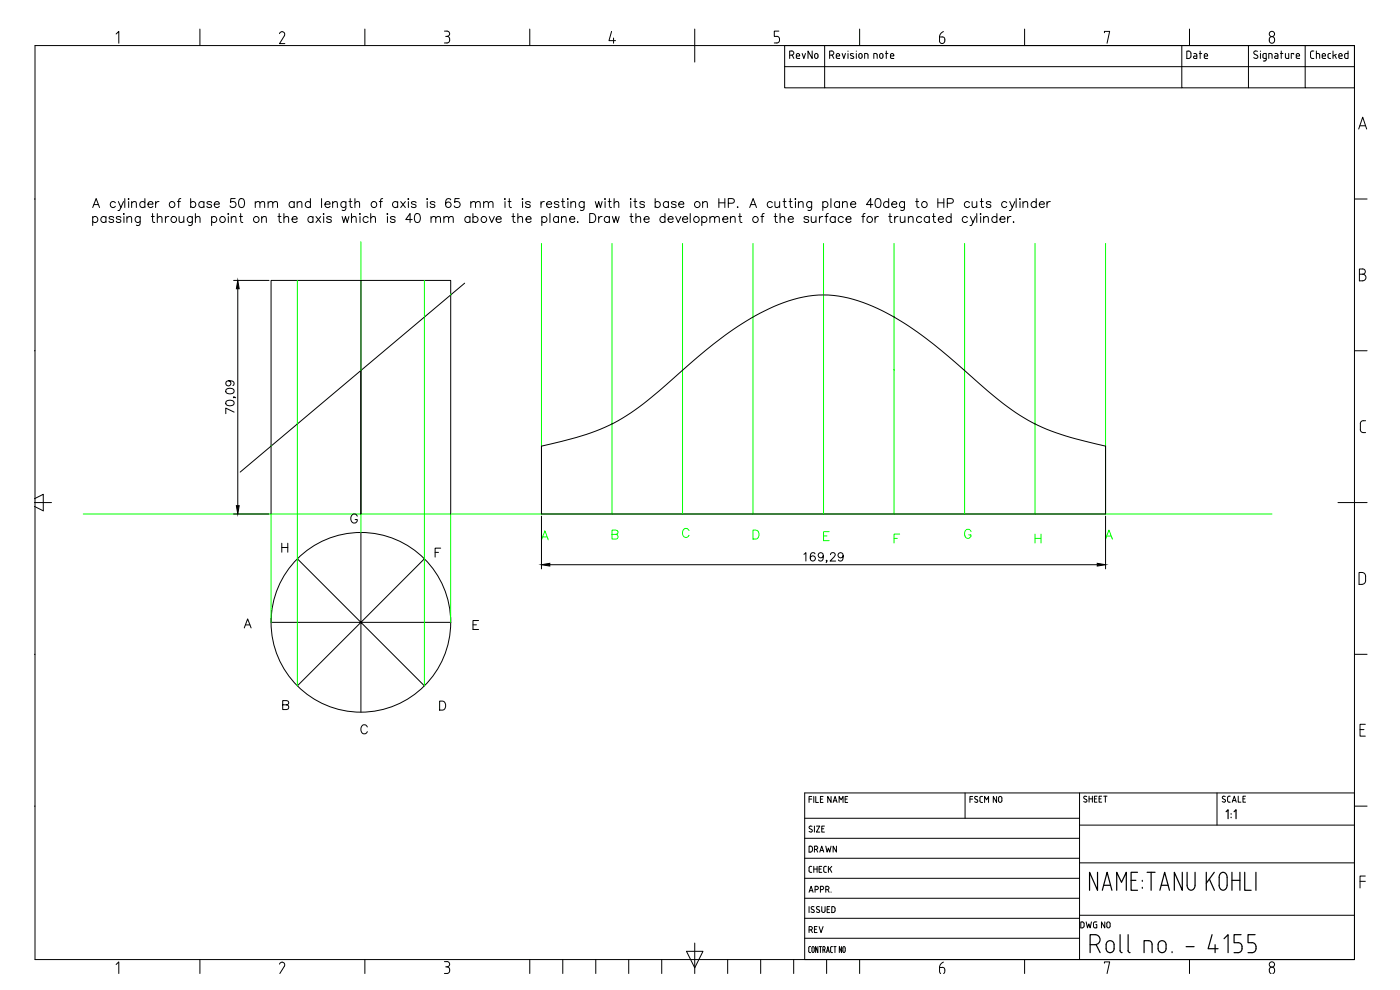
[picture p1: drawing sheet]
<svg xmlns="http://www.w3.org/2000/svg" width="420mm" height="297mm" viewBox="0 0 420 297" stroke-linecap="round" stroke-linejoin="round" font-family="sans-serif">
<defs><g id="words">
<g font-size="6.2">
<text x="72" y="125.2" transform="rotate(-90 72 125.2)">70,09</text>
<text x="240.2" y="170">169,29</text>
</g>
<g font-size="5.3">
<text x="236" y="18.7">RevNo</text>
<text x="355.2" y="18.7">Date</text>
<text x="392.3" y="18.7">Checked</text>
</g>
<g font-size="4.9">
<text x="242" y="256.8">DRAWN</text>
<text x="242" y="262.8">CHECK</text>
<text x="242" y="281.2">REV</text>
<text x="323.5" y="279.8">DWG NO</text>
</g>
</g></defs>
<!-- layer: Title Block -->
<g fill="none" stroke="#000" stroke-width=".3">
<path d="M10.5 13.7h396v274.2h-396zM34.8 10.2l.9-.8v3.6M60 8.7v5M84.7 9.5l.7 .4-.1 .8M84.7 9.5l-.5 .2-.3 .4M85.4 10.7l-1.5 2.4h1.6M109.5 8.7v5M133.4 9.3h.8a.83 .83 0 0 1 .7 1.1 .83 .83 0 0 1-1.1 .5M134.2 10.9a1.01 1.01 0 0 1 .8 1 1.01 1.01 0 0 1-.8 1h-.8M159 8.7v5M183.5 9.4l-.7 2.8h1.9M184.1 11.4v1.6"/>
<path d="M208.5 8.7v9.9M232.4 12.9h.8M233.1 10.9a1.02 1.02 0 0 1 .9 1 1.02 1.02 0 0 1-.9 1M233.8 9.3h-1.4v1.6h.8M249 16.6h.6M249.6 16.5a.61 .61 0 0 0 .6-.6 .61 .61 0 0 0-.6-.6h-.6v2.2M249.7 16.6l.5 .9M251 16.5a.5 .5 0 0 1 .5-.5 .5 .5 0 0 1 .5 .5M251 16.6l.2 .9h.8M252 16.6v.2h-1M252.7 16l.5 1.5 .5-1.5M254.5 15.3v.1"/>
<path d="M254.5 16v1.5M256.1 16.2l-.6-.2-.3 .3 .2 .3 .8 .5-.1 .4-.9-.1M257 15.3v.1M257 16v1.5M257.7 16.5a.5 .5 0 0 1 .5-.5 .5 .5 0 0 1 .5 .5M257.8 16.6l-.1 .4a.5 .5 0 0 0 .5 .5 .5 .5 0 0 0 .5-.5M258 8.7v5M258.7 16.6v.4M259.5 17.5v-1.5l.9 .3 .1 1.2M263.2 16.5l-.2-.4-.8-.1v1.5M263.3 16.5v1M264 16.5a.5 .5 0 0 1 .5-.5 .5 .5 0 0 1 .5 .5"/>
<path d="M264 16.6v.4a.5 .5 0 0 0 .5 .5 .5 .5 0 0 0 .5-.5v-.4M265.8 16h.7M266 15.3v2.2M267.2 16.6l.2 .9h.9M267.2 16.5a.5 .5 0 0 1 .5-.5 .5 .5 0 0 1 .5 .5M268.3 16.6v.2h-1.1M281.9 12.3a.79 .79 0 0 0 .8 .8 .79 .79 0 0 0 .8-.8M282 11.1l1.3 .2 .3 1M282 11.1v1.2M283.1 9.5l-.9 .8-.2 .8M307.5 8.7v5M331.5 9.8v-.4h1.5l-.8 3.6"/>
<path d="M354.7 13.7h-119.2v6.3M357 8.7v5M374.7 13.7v12.7h17M377.4 15.4a.6 .6 0 0 0-.9 0 .6 .6 0 0 0 0 .8l.7 .4a.57 .57 0 0 1 .1 .8 .57 .57 0 0 1-.8 0l-.3-.1M378.3 15.3v.1M378.3 16v1.5M379.5 16l-.5 .5 .1 .8 .4 .2M379.5 16h.5v1.9l-.2 .3-.7 .1M379.5 17.5h.5M380.8 17.5v-1.5l.9 .3 .1 1.2M381.2 11.2a.9 .9 0 0 1 1.3 .8 .9 .9 0 0 1-1.3 .7l-.3-.9zM382.6 16l.7 .1 .2 .4"/>
<path d="M383.5 16.5v1l-.9-.2 .1-.5h.8M384.3 16h.7M384.5 15.3v2.2M385.8 16v1.3l.4 .2M386.8 16v1.5h-.6M388.3 16.3v-.3h-.8v1.5M389 16.5a.5 .5 0 0 1 .5-.5 .5 .5 0 0 1 .5 .5M389 16.6l.2 .9h.8M390 16.6v.2h-1M391.7 13.7h-37v12.7h20M391.7 13.7h14.8v12.7h-14.8zM235.5 20v6.4h12"/>
<path d="M235.5 20h171M247.5 20v6.4h107.2M407.8 38.7l1.2-3.5 1.2 3.5M408.1 37.7h1.7M10.3 59.7h.2M406.5 59.7h3.8M408 82.3h1M409 80.7a.79 .79 0 0 1 .8 .8 .79 .79 0 0 1-.8 .8M409 80.7h-1v3.6l1-.1a.98 .98 0 0 0 .9-.9 .98 .98 0 0 0-.9-1M10.3 105.2h.2M406.5 105.2h3.8M408.2 128.9a.9 .9 0 0 0 .9 .9h.7"/>
<path d="M408.3 127.1v1.8M409.1 126.2a.9 .9 0 0 0-.9 .9M409.2 126.2h.6M10.3 149.6l2.7-1.3v5l-2.7-1.4M10.3 150.8h5.2M401.5 150.8h8.8M407.9 171.8a1.52 1.52 0 0 1 1.9 .7v1.7l-.2 .7a1.69 1.69 0 0 1-1.7 .4zM10.3 196.3h.2M406.5 196.3h3.8M408.2 218.9h1.1M409.8 217.3h-1.6v3.6h1.6M242.8 239.8h.8"/>
<path d="M243.6 239h-.8v1.8M244.2 239v1.8M244.8 239v1.8h.8M246.2 239.8h.6M247 239h-.8v1.8h.8M249.4 239v1.8l-1-1.8v1.8M253.6 239.8h.6M254.4 239h-.8v1.8h.8M289.6 237.9v7.6M291.1 239.8h.8M291.9 239h-.8v1.8M292.9 239l.5 .1"/>
<path d="M292.9 239l-.4 .4 .8 .6M294.9 239l-.8 .2v1.1l.2 .4 .6 .1M299.1 239v1.8l-1-1.8v1.8M299.7 239.4a.5 .5 0 0 1 .5-.4 .5 .5 0 0 1 .5 .4M299.7 239.5v.8a.5 .5 0 0 0 .5 .4 .5 .5 0 0 0 .5-.4v-.8M324 237.9v50M326.1 239a.47 .47 0 0 0-.7-.1 .47 .47 0 0 0 0 .7l.6 .3a.5 .5 0 0 1 0 .8 .5 .5 0 0 1-.8-.2M326.8 239.7h1M326.8 238.9v1.8M327.8 238.9v1.8M328.5 239.7h.5M329.2 238.9h-.7v1.8h.7"/>
<path d="M329.8 239.7h.6M330.6 238.9h-.8v1.8h.8M331.2 238.9h1M331.7 238.9v1.8M365.2 237.9v9.7M367.6 239.9a.49 .49 0 0 1 0 .8 .49 .49 0 0 1-.8-.2M367.7 239a.46 .46 0 0 0-.7-.1 .46 .46 0 0 0 0 .7l.6 .3M368.9 238.9l-.4 .2-.1 1.1 .5 .5M368.9 238.9h.3M371.6 238.9v1.8h.8M373 239.7h.6M373.8 238.9h-.8v1.8h.8"/>
<path d="M406.5 237.9h-165v50M10.3 241.9h.2M241.5 257.5h82.5M241.5 251.5h82.5M241.5 245.5h82.5M242.8 249.5l.6 .2M243 248.6l.8 .6-.4 .4M243.2 247.9l-.4 .3 .2 .4M243.2 247.8l.5 .1M244.4 247.9v1.8M245 247.9h1l-1 1.8h1M246.6 248.7h.6"/>
<path d="M247.4 247.9h-.8v1.8h.8M250 240.8l.6-1.8 .6 1.8M250.2 240.3h.8M251.8 240.8v-1.8l.6 1 .6-1v1.8M293.2 240a.48 .48 0 0 1 0 .8 .48 .48 0 0 1-.7-.3M295.5 240.8v-1.8l.6 1 .6-1v1.8M324 258.9h82.5M324 247.6h82.5M368.9 240.7h.3M369.8 240.7l.6-1.8 .6 1.8M370 240.2h.8M406.5 241.9h3.8"/>
<path d="M241.5 275.5h82.5M241.5 269.5h82.5M241.5 263.5h82.5M242.8 267.7l.6-1.8 .6 1.8M242.8 272v1.8M243 267.2h.8M243.6 272.8l.6 .3a.49 .49 0 0 1 0 .7 .49 .49 0 0 1-.8-.2M244.3 272.1a.47 .47 0 0 0-.7 0 .47 .47 0 0 0 0 .7M244.6 266.9h.5M245.1 266.9a.5 .5 0 0 0 .5-.5 .5 .5 0 0 0-.5-.5h-.5v1.8M245.2 272.8l.6 .3a.49 .49 0 0 1 0 .7 .49 .49 0 0 1-.8-.2M245.9 272.1a.48 .48 0 0 0-.7 0 .48 .48 0 0 0 0 .7"/>
<path d="M246.2 266.9h.5M246.6 272v1.3a.5 .5 0 0 0 .5 .5 .5 .5 0 0 0 .5-.5v-1.3M246.7 266.9a.5 .5 0 0 0 .5-.5 .5 .5 0 0 0-.5-.5h-.5v1.8M247.8 266.9h.5M248.2 272.8h.6M248.3 265.9a.5 .5 0 0 1 .5 .5 .5 .5 0 0 1-.5 .5M248.3 265.9h-.5v1.8M248.4 266.9l.4 .8M249 272h-.8v1.8h.8M249.4 267.6v.1M249.6 272l.7 .1a1.21 1.21 0 0 1 .2 1.4l-.9 .3zM324 274.6h82.5"/>
<path d="M408.2 264.4h1.6M409.8 262.8h-1.6v3.6M34.8 289.4l.9-.8v3.5M60 287.9v4.2M84.7 288.7l.7 .4-.1 .8M84.7 288.7l-.5 .2-.3 .4M85.4 289.9l-1.4 2.2M109.5 287.9v4.2M133.4 288.5h.8M133.8 290.1h.4M134.2 288.5a.79 .79 0 0 1 .7 .8 .79 .79 0 0 1-.7 .8M134.2 290.1a1.01 1.01 0 0 1 .8 1 1.01 1.01 0 0 1-.8 1h-.8"/>
<path d="M159 287.9v4.2M168.9 287.9v4.2M178.8 287.9v4.2M188.7 287.9v4.2M198.6 287.9v4.2M206 285.4h5l-2.5 5zM208.5 283v9.1M218.4 287.9v4.2M228.3 287.9v4.2M238.2 287.9v4.2M241.5 281.5h82.5M243.3 284l-.6 .2v1.2l.2 .4h.4"/>
<path d="M243.7 285.3l.3 .5 .4-.5M243.7 285.3v-1.1l.3-.2 .3 .2 .1 1.1M245.5 284v1.8l-.7-1.8v1.8M245.9 284h.7M246.2 284v1.8M247 285h.3M247.3 285l.3-.3v-.5l-.6-.2v1.8M247.4 285l.2 .8M248.1 285.8l.4-1.8 .4 1.8M248.1 287.9v4.2M248.2 285.3h.6M249.3 285.4l.3 .4"/>
<path d="M249.3 284.5v.9M249.6 284l-.3 .4M249.6 285.8h.2M249.6 284h.2M250.2 284h.7M250.6 284v1.8M252.6 284v1.8l-.7-1.8v1.8M252.9 284.5l.2-.4h.4l.2 1.2M252.9 285.3l.4 .5 .3-.5M253 284.5v.8M258 287.9v4.2M282 290.3v1.4l.3 .4"/>
<path d="M282 290.3h.8M282.8 290.2a1.02 1.02 0 0 1 .8 .8 1.02 1.02 0 0 1-.4 1.1M283.1 288.7l-.9 .8-.2 .8M307.5 287.9v4.2M331.5 289v-.4h1.5l-.8 3.5M357 287.9v4.2M381.5 292.1a.92 .92 0 0 1-.5-1.4 .92 .92 0 0 1 1.4 0l.1 .9-.5 .5"/>
<circle cx="381.7" cy="10.2" r=".79"/>
<circle cx="381.7" cy="289.4" r=".79"/>
</g>
<g fill="none" stroke="#000" stroke-width=".36">
<path d="M368 243.5l.6-.5v2.6M369.5 244.1v.2M369.5 245.2v.1M370.4 243.5l.6-.5v2.6M329.4 261.7v5.4l-2.4-5.4v5.4M330.8 267.1l1.5-5.4 1.4 5.4M331.2 265.6h2.1M335.1 267.1v-5.4l1.5 3 1.4-3v5.4M339.5 264.1h1.4M341.4 261.7h-1.9v5.4h1.9M342.8 264.1v.3M342.8 266.2v.3"/>
<path d="M344.3 261.7h2.4M345.5 261.7v5.4M348.1 267.1l1.4-5.4 1.5 5.4M348.5 265.6h2.1M354.8 261.7v5.4l-2.4-5.4v5.4M356.3 261.7v3.9a1.23 1.23 0 0 0 1.2 1.5 1.23 1.23 0 0 0 1.2-1.5v-3.9M362 261.7v5.4M363 263.8l1.5 3.3M364.4 261.7l-2.4 3.3M365.9 263.2a1.23 1.23 0 0 1 1.2-1.5 1.23 1.23 0 0 1 1.2 1.5M365.9 265.6a1.23 1.23 0 0 0 1.2 1.5 1.23 1.23 0 0 0 1.2-1.5M365.9 263.2v2.4"/>
<path d="M368.3 263.2v2.4M369.7 264.1h2.4M369.7 261.7v5.4M372.1 261.7v5.4M373.6 261.7v5.4h1.9M376.9 261.7v5.4M327.2 283.4h1.5M328.7 280.4a1.49 1.49 0 0 1 1.4 1.5 1.49 1.49 0 0 1-1.4 1.5M328.7 280.4h-1.5v5.4M329 283.4l1.2 2.4M332.5 282.5a1.2 1.2 0 0 1 1.2-.1 1.2 1.2 0 0 1 .7 1v1.2a1.2 1.2 0 0 1-1.2 1.2 1.2 1.2 0 0 1-1.2-1.2v-1.5zM336.2 280.4v4.8l.1 .5 .5 .1"/>
<path d="M338.5 285.2l.2 .5 .4 .1M338.6 280.4v4.8M343.4 285.8v-3.6l1.6 .1 .5 .4 .2 .6 .1 2.5M348.1 282.5a1.2 1.2 0 0 1 1.2-.1 1.2 1.2 0 0 1 .7 1v1.2a1.2 1.2 0 0 1-1.2 1.2 1.2 1.2 0 0 1-1.2-1.2v-1.5zM351.8 285.5v.3M356 284h2.4M363.8 280.4l-1.2 4.2h3M364.7 283.4v2.4M367.4 281.6l1.2-1.2v5.4M372.5 280.4h-2.1v2.5l1.2-.1a1.53 1.53 0 0 1 1.2 1.5 1.53 1.53 0 0 1-1.2 1.5h-1.2M376.7 280.4h-2.1v2.5l1.1-.1a1.53 1.53 0 0 1 1.3 1.5 1.53 1.53 0 0 1-1.3 1.5h-1.1"/>
</g>
<!-- layer: 0 -->
<g fill="none" stroke="#000" stroke-width=".3">
<path d="M37.5 59.6v2.7M38.5 59.7h.2zM43.5 59.6v2.7M54.3 59.6l-.6 .1-.1 .4v2.2M57.2 59.6v2.7M70.6 59.6h-1.3l-.1 1.1a.96 .96 0 0 1 1.4 0 .96 .96 0 0 1-.2 1.4 .96 .96 0 0 1-1.4-.3M72 59.7a.88 .88 0 0 1 1.3 .4 1.36 1.36 0 0 1-.9 2.2 1.71 1.71 0 0 1-.4-2.6zM93.2 59.6v2.7M96.5 59.6v2.7M105.1 59.6v2.2l.1 .3 .5 .2M106.5 59.6v2.7M114.9 59.6l-.6 .1-.1 .4v2.2"/>
<path d="M122.6 59.6v.2zM128.1 59.7h.2zM135.3 60a.79 .79 0 0 0-1.2-.3 1.52 1.52 0 0 0 .5 2.6 .84 .84 0 0 0 .8-.9 .84 .84 0 0 0-.8-.8 .84 .84 0 0 0-.9 .8M137.8 59.6h-1.2l-.2 1.1a.96 .96 0 0 1 1.5 0 .96 .96 0 0 1-.2 1.4 .96 .96 0 0 1-1.4-.3M151.6 59.6v.2zM152.9 59.6v2.2l.1 .3 .5 .2M156.7 59.7h.3zM168.9 59.6v2.2l.1 .3 .5 .2M170.3 59.7h.3zM181.5 59.7h.2zM182.9 59.6v2.2l.1 .3 .5 .2M184.3 59.6v2.7"/>
<path d="M189.3 59.6v.2zM190.6 59.6v2.2l.1 .3 .5 .2M196.6 59.6v2.7M215.7 59.6v2.7M217.5 59.6v2.7M235.4 59.6v2.2l.1 .3 .5 .2M237.2 59.6v2.2l.1 .3 .5 .2M238.7 59.6v.2zM249.4 59.6v2.7M263 59.7a.89 .89 0 0 1 1.3 .4 1.35 1.35 0 0 1-.9 2.2 1.73 1.73 0 0 1-.4-2.6zM266.7 59.6v2.7M275.2 59.6v2.2l.1 .3 .5 .2"/>
<path d="M281.5 59.6v2.7M283.3 59.6v2.7M294.6 59.6v2.2l.1 .3 .5 .2M305 59.6v2.7M306.1 59.6v.2zM311 59.6v2.7M27.8 62.3l1.1-2.7 1 2.7M27.8 65.4a.86 .86 0 0 1 1.3-.2 .86 .86 0 0 1 0 1.3 .86 .86 0 0 1-1.3-.1M27.8 65v2.7M28.2 61.4h1.3M31.8 65.4a.86 .86 0 0 0-1.3-.2 .86 .86 0 0 0 0 1.3 .86 .86 0 0 0 1.3-.1M31.8 65v1.8"/>
<path d="M34.1 65.4a.79 .79 0 0 0-1.4 0l.1 .2 1.2 .4 .1 .4a.81 .81 0 0 1-1.4 0M34.6 60.9a.86 .86 0 0 0-1.2-.2 .86 .86 0 0 0 0 1.3 .86 .86 0 0 0 1.2-.1M35.5 60.5l.8 1.8 .8-1.8M36.3 62.3l-.5 .9h-.4M36.3 65.4a.79 .79 0 0 0-1.4 0l.1 .2 1.2 .4 .1 .4a.81 .81 0 0 1-1.4 0M37.2 64.1v.2zM37.2 65v1.8M38.1 65.5l.6-.5 .7 .1 .1 1.7M38.1 65v1.8M38.6 60.5v1.8M39.5 61l.6-.5 .7 .1 .1 1.7M39.5 60.5v1.8"/>
<path d="M42.1 65l-.2 2.4-.3 .3-.7-.2M42.1 65.4a.85 .85 0 0 0-1.3-.2 .85 .85 0 0 0 0 1.3 .85 .85 0 0 0 1.3-.1M43.5 60.9a.86 .86 0 0 0-1.3-.2 .86 .86 0 0 0 0 1.3 .86 .86 0 0 0 1.3-.1M44.4 61.3h1.5a.79 .79 0 0 0-.9-.9 .79 .79 0 0 0-.6 1.1 .82 .82 0 0 0 .6 .8 .82 .82 0 0 0 .9-.4M45.4 65h.9M45.8 64.1v2.2l.1 .3 .5 .2M46.7 60.5v1.8M47.2 65.5l.6-.5 .7 .1 .1 1.7M47.2 64.1v2.7M47.7 60.5a.86 .86 0 0 0-1 .8M49.6 65v1.8M50.7 65a.86 .86 0 0 0-1.1 .7"/>
<path d="M53.2 60.5h.9M53.7 65l.2 1.6 .6 .2 .7-.5M55.2 65v1.8M57.2 60.9a.86 .86 0 0 1 1.3-.2 .86 .86 0 0 1 0 1.3 .86 .86 0 0 1-1.3-.1M57.7 65l-.1 2.4-.4 .3-.6-.2M57.7 65.4a.86 .86 0 0 0-1.2-.2 .86 .86 0 0 0 0 1.3 .86 .86 0 0 0 1.2-.1M58.6 65.5l.7-.5 .6 .1 .1 1.7M58.6 64.1v2.7M61.2 60.9a.86 .86 0 0 0-1.3-.2 .86 .86 0 0 0 0 1.3 .86 .86 0 0 0 1.3-.1M61.2 60.5v1.8M63.5 60.9a.82 .82 0 0 0-1.4 0l.4 .4 .9 .2 .1 .4a.82 .82 0 0 1-1.4 0M63.5 65.4a.86 .86 0 0 1 1.3-.2 .86 .86 0 0 1 0 1.3 .86 .86 0 0 1-1.3-.1"/>
<path d="M63.5 65v2.7M64.3 61.3h1.5a.79 .79 0 0 0-.9-.9 .79 .79 0 0 0-.6 1.1 .82 .82 0 0 0 .6 .8 .82 .82 0 0 0 .9-.4M68.4 64.2h.3zM68.5 65v1.8M69.4 65.5l.6-.5 .7 .1 .1 1.7M69.4 65v1.8M71.8 65h1M72.2 64.1v2.2l.2 .3 .5 .2M76.6 61l.6-.5 .7 .1 .1 1.7M76.6 60.5v1.8M78 61l.7-.5 .6 .1 .1 1.7M78.5 65.5l.7-.5 .6 .1 .1 1.7"/>
<path d="M78.5 65v1.8M80.5 61l.6-.5 .6 .1 .2 1.7M80.5 60.5v1.8M81.9 61l.6-.5 .6 .1 .2 1.7M83.4 65h.9M83.8 64.1v2.2l.1 .3 .5 .2M85.2 65.5l.6-.5 .7 .1 .1 1.7M85.2 64.1v2.7M87.6 65.7h1.6a.83 .83 0 0 0-1.2-.7 .83 .83 0 0 0-.2 1.4 .83 .83 0 0 0 1.4 0M88.3 60.9a.86 .86 0 0 0-1.3-.2 .86 .86 0 0 0 0 1.3 .86 .86 0 0 0 1.3-.1M88.3 60.5v1.8M89.2 61l.6-.5 .7 .1 .1 1.7"/>
<path d="M89.2 60.5v1.8M93.2 60.9a.86 .86 0 0 0-1.3-.2 .86 .86 0 0 0 0 1.3 .86 .86 0 0 0 1.3-.1M93.9 65.4a.85 .85 0 0 0-1.2-.2 .85 .85 0 0 0 0 1.3 .85 .85 0 0 0 1.2-.1M93.9 65v1.8M94.8 65l1.5 1.8M96.3 65l-1.5 1.8M97.1 64.1v.2zM97.1 65v1.8M97.5 61.3h1.6a.83 .83 0 0 0-1.2-.8 .83 .83 0 0 0-.3 1.4 .83 .83 0 0 0 1.5 0M99.4 65.4a.8 .8 0 0 0-1.4 0l.4 .3 .9 .3 .1 .4a.82 .82 0 0 1-1.4 0M99.8 61l.7-.5 .6 .1 .1 1.7M99.8 60.5v1.8"/>
<path d="M102.7 65l.5 1.8 .5-1.8 .5 1.8 .5-1.8M103.8 60.5v2a.7 .7 0 0 1-.4 .6 .7 .7 0 0 1-.7-.1M103.8 60.9a.85 .85 0 0 0-1.2-.2 .85 .85 0 0 0 0 1.3 .85 .85 0 0 0 1.2-.1M104.7 60.5h.9M105.5 65.5l.6-.5 .7 .1 .1 1.7M105.5 64.1v2.7M106.5 61l.7-.5 .6 .1 .1 1.7M108 64.1v.2zM108 65v1.8M110.5 65.4a.86 .86 0 0 0-1.3-.2 .86 .86 0 0 0 0 1.3 .86 .86 0 0 0 1.3-.1M111.3 65.5l.6-.5 .7 .1 .1 1.7M111.3 64.1v2.7"/>
<path d="M113.8 60.5h.9M116.3 64.1v.2zM116.3 65v1.8M118.6 65.4a.81 .81 0 0 0-1.4 0l.3 .3 1 .3 .1 .4a.83 .83 0 0 1-1.4 0M119.3 60.9a.86 .86 0 0 0-1.2-.2 .86 .86 0 0 0 0 1.3 .86 .86 0 0 0 1.2-.1M119.3 60.5v1.8M120.3 60.5l1.4 1.8M121.7 60.5l-1.4 1.8M122.6 60.5v1.8M123.7 65.9h-1.9l1.3-1.8v2.7M124.7 64.2a.87 .87 0 0 1 1.3 .4 1.36 1.36 0 0 1-.9 2.2 1.72 1.72 0 0 1-.4-2.6zM124.9 60.9a.82 .82 0 0 0-1.4 0l.3 .4 .9 .2 .2 .4a.82 .82 0 0 1-1.4 0"/>
<path d="M128.2 60.5v1.8M129.4 65.5l.6-.5 .6 .1 .2 1.7M129.4 65v1.8M130.5 60.9a.83 .83 0 0 0-1.4 0l.4 .4 .9 .2 .1 .4a.83 .83 0 0 1-1.4 0M130.8 65.5l.6-.5 .6 .1 .2 1.7M133.2 65.5l.6-.5 .7 .1 .1 1.7M133.2 65v1.8M134.6 65.5l.7-.5 .6 .1 .1 1.7M141 65.4a.86 .86 0 0 0-1.2-.2 .86 .86 0 0 0 0 1.3 .86 .86 0 0 0 1.2-.1M141 65v1.8M141.3 61l.6-.5 .7 .1 .1 1.7M141.3 60.5v1.8"/>
<path d="M141.9 65.4a.86 .86 0 0 1 1.3-.2 .86 .86 0 0 1 0 1.3 .86 .86 0 0 1-1.3-.1M141.9 64.1v2.7M142.7 61l.6-.5 .7 .1 .1 1.7M145.1 61l.7-.5 .6 .1 .2 1.7M145.1 60.5v1.8M146.6 61l.6-.5 .6 .1 .2 1.7M146.8 65l.8 1.8 .8-1.8M148.9 65.7h1.5a.83 .83 0 0 0-1.2-.7 .83 .83 0 0 0-.2 1.4 .82 .82 0 0 0 1.4 0M151.6 60.5v1.8M152.5 60.5h.9M153.6 65h.9M154 64.1v2.2l.1 .3 .6 .2"/>
<path d="M155.4 65.5l.7-.5 .6 .1 .1 1.7M155.4 64.1v2.7M156.8 60.5v1.8M157.8 65.7h1.6a.83 .83 0 0 0-1.2-.7 .83 .83 0 0 0-.2 1.4 .81 .81 0 0 0 1.4 0M159.1 60.9a.82 .82 0 0 0-1.4 0l.4 .4 .9 .2 .1 .4a.82 .82 0 0 1-1.4 0M162.4 60.5v1.8M162.6 65.4a.86 .86 0 0 1 1.3-.2 .86 .86 0 0 1 0 1.3 .86 .86 0 0 1-1.3-.1M162.6 65v2.7M163.4 60.5a.86 .86 0 0 0-1 .8M164 61.3h1.6a.79 .79 0 0 0-1-.9 .79 .79 0 0 0-.6 1.1 .82 .82 0 0 0 .6 .8 .82 .82 0 0 0 1-.4M165 64.1v2.7M167.6 65.4a.85 .85 0 0 0-1.2-.2 .85 .85 0 0 0 0 1.3 .85 .85 0 0 0 1.2-.1"/>
<path d="M167.6 65v1.8M167.7 60.9a.81 .81 0 0 0-1.4 0l.4 .4 .9 .2 .1 .4a.81 .81 0 0 1-1.4 0M168.5 65.5l.6-.5 .7 .1 .1 1.7M168.5 60.5h.9M168.5 65v1.8M170.4 60.5v1.8M170.9 65.7h1.6a.83 .83 0 0 0-1.2-.7 .83 .83 0 0 0-.2 1.4 .82 .82 0 0 0 1.4 0M171.3 61l.7-.5 .6 .1 .1 1.7M171.3 60.5v1.8M173.4 66.5l-.1 .1h.2M175.3 60.5v2a.7 .7 0 0 1-.4 .6 .7 .7 0 0 1-.7-.1M175.3 60.9a.86 .86 0 0 0-1.3-.2 .86 .86 0 0 0 0 1.3 .86 .86 0 0 0 1.3-.1"/>
<path d="M177 64.1h.9a1.43 1.43 0 0 1 .9 1.3 1.43 1.43 0 0 1-.9 1.4h-.9zM178.7 60.5l.5 1.8 .5-1.8 .5 1.8 .5-1.8M179.7 65v1.8M180.7 65a.89 .89 0 0 0-1 .7M181.6 60.5v1.8M182.5 60.5h.9M182.9 65.4a.86 .86 0 0 0-1.3-.2 .86 .86 0 0 0 0 1.3 .86 .86 0 0 0 1.3-.1M182.9 65v1.8M183.8 65l.5 1.8 .5-1.8 .5 1.8 .5-1.8M184.3 61l.6-.5 .7 .1 .1 1.7M189 65h1M189.3 60.5v1.8"/>
<path d="M189.4 64.1v2.2l.2 .3 .5 .2M190.2 60.5h.9M190.8 65.5l.7-.5 .6 .1 .2 1.7M190.8 64.1v2.7M193.3 65.7h1.5a.83 .83 0 0 0-1.1-.7 .83 .83 0 0 0-.3 1.4 .83 .83 0 0 0 1.4 0M193.4 60.9a.81 .81 0 0 0-1.4 0l.4 .4 .9 .2 .1 .4a.81 .81 0 0 1-1.4 0M196.6 60.9a.86 .86 0 0 1 1.3-.2 .86 .86 0 0 1 0 1.3 .86 .86 0 0 1-1.3-.1M199.6 65.4a.85 .85 0 0 0-1.3-.2 .85 .85 0 0 0 0 1.3 .85 .85 0 0 0 1.3-.1M199.6 64.1v2.7M200.5 65.7h1.5a.83 .83 0 0 0-1.1-.7 .83 .83 0 0 0-.3 1.4 .82 .82 0 0 0 1.4 0M200.6 60.9a.86 .86 0 0 0-1.3-.2 .86 .86 0 0 0 0 1.3 .86 .86 0 0 0 1.3-.1M200.6 60.5v1.8"/>
<path d="M202.8 65l.7 1.8 .8-1.8M202.9 60.9a.82 .82 0 0 0-1.4 0l.4 .4 .9 .2 .1 .4a.82 .82 0 0 1-1.4 0M203.7 61.3h1.5a.83 .83 0 0 0-1.2-.8 .83 .83 0 0 0-.2 1.4 .83 .83 0 0 0 1.4 0M204.8 65.7h1.6a.83 .83 0 0 0-1.2-.7 .83 .83 0 0 0-.2 1.4 .82 .82 0 0 0 1.4 0M207.1 64.1v2.7M210.6 65.4a.86 .86 0 0 1 1.3-.2 .86 .86 0 0 1 0 1.3 .86 .86 0 0 1-1.3-.1M210.6 65v2.7M210.9 61l.6-.5 .7 .1 .1 1.7M210.9 60.5v1.8M213 65.5l.7-.5 .6 .1 .2 1.7M213 65v1.8M214.5 65.5l.6-.5 .6 .1 .2 1.7"/>
<path d="M215.7 60.9h1.8M216.9 65.7h1.5a.83 .83 0 0 0-1.1-.7 .83 .83 0 0 0-.3 1.4 .82 .82 0 0 0 1.4 0M218.6 61l1.5-.1 .3-.4-.2-.7-.5-.2h-1.1v2.7M219.2 65.5l.7-.5 .6 .1 .1 1.7M219.2 65v1.8M221.4 62v.3l.1-.2M221.6 65h1M222 64.1v2.2l.2 .3 .5 .2M225 62.3l1-2.7 1 2.7M225.4 61.4h1.3M228.3 65h.9M229.3 64.1l-.5 .1-.1 .4v2.2"/>
<path d="M231.8 60.9a.86 .86 0 0 0-1.3-.2 .86 .86 0 0 0 0 1.3 .86 .86 0 0 0 1.3-.1M232.3 65h.9M232.6 60.5l.1 1.6 .6 .2 .7-.5M232.7 64.1v2.2l.1 .3 .5 .2M234 60.5v1.8M234.1 65.5l.6-.5 .7 .1 .1 1.7M234.1 64.1v2.7M235 60.5h.9M236.5 65.7h1.6a.83 .83 0 0 0-1.2-.7 .83 .83 0 0 0-.2 1.4 .82 .82 0 0 0 1.4 0M236.8 60.5h.9M238.7 60.5v1.8M239.6 61l.7-.5 .6 .1 .1 1.7"/>
<path d="M239.6 60.5v1.8M242.7 65.4a.8 .8 0 0 0-1.4 0l.4 .3 .9 .3 .1 .4a.82 .82 0 0 1-1.4 0M243.5 65l.1 1.6 .6 .2 .7-.5M243.6 60.5v2a.7 .7 0 0 1-.4 .6 .7 .7 0 0 1-.7-.1M243.6 60.9a.85 .85 0 0 0-1.3-.2 .85 .85 0 0 0 0 1.3 .85 .85 0 0 0 1.3-.1M244.9 65v1.8M245.9 65v1.8M246.9 60.9a.86 .86 0 0 1 1.3-.2 .86 .86 0 0 1 0 1.3 .86 .86 0 0 1-1.3-.1M246.9 65a.86 .86 0 0 0-1 .7M246.9 60.5v2.7M247.6 65h.9M248.6 64.1l-.5 .1-.1 .4v2.2"/>
<path d="M250.7 65.4a.86 .86 0 0 0-1.3-.2 .86 .86 0 0 0 0 1.3 .86 .86 0 0 0 1.3-.1M250.7 65v1.8M252 60.9a.86 .86 0 0 0-1.3-.2 .86 .86 0 0 0 0 1.3 .86 .86 0 0 0 1.3-.1M252 60.5v1.8M252.8 61l.7-.5 .6 .1 .2 1.7M252.8 60.5v1.8M253.1 65.4a.86 .86 0 0 0-1.3-.2 .86 .86 0 0 0 0 1.3 .86 .86 0 0 0 1.3-.1M253.9 65.7h1.5a.83 .83 0 0 0-1.2-.7 .83 .83 0 0 0-.2 1.4 .81 .81 0 0 0 1.4 0M255.3 61.3h1.5a.83 .83 0 0 0-1.1-.8 .83 .83 0 0 0-.3 1.4 .83 .83 0 0 0 1.4 0M258.6 65h.9M259.6 64.1l-.5 .1-.1 .4v2.2M262 61.4h-2l1.3-1.8v2.7"/>
<path d="M262.6 65v1.8M263.6 65a.86 .86 0 0 0-1 .7M266.7 60.9a.86 .86 0 0 0-1.3-.2 .86 .86 0 0 0 0 1.3 .86 .86 0 0 0 1.3-.1M266.7 65h.9M267.1 64.1v2.2l.1 .3 .5 .2M267.6 61.3h1.5a.8 .8 0 0 0-.9-.9 .8 .8 0 0 0-.6 1.1 .83 .83 0 0 0 .6 .8 .83 .83 0 0 0 .9-.4M268.5 65v1.8M269.5 65a.86 .86 0 0 0-1 .7M270.2 65l.1 1.6 .6 .2 .7-.5M271.4 60.5v2a.7 .7 0 0 1-.4 .6 .7 .7 0 0 1-.7-.1M271.4 60.9a.85 .85 0 0 0-1.2-.2 .85 .85 0 0 0 0 1.3 .85 .85 0 0 0 1.2-.1M271.6 65v1.8"/>
<path d="M272.6 65.5l.6-.5 .7 .1 .1 1.7M272.6 65v1.8M274.8 60.5h.9M276.6 65.4a.86 .86 0 0 0-1.3-.2 .86 .86 0 0 0 0 1.3 .86 .86 0 0 0 1.3-.1M278.9 65.4a.86 .86 0 0 0-1.3-.2 .86 .86 0 0 0 0 1.3 .86 .86 0 0 0 1.3-.1M278.9 65v1.8M279.8 65h.9M280.2 64.1v2.2l.1 .3 .5 .2M281.5 60.9h1.8M281.6 65.7h1.5a.83 .83 0 0 0-1.1-.7 .83 .83 0 0 0-.3 1.4 .81 .81 0 0 0 1.4 0M284.3 61l1.5-.1 .3-.4-.1-.7-.6-.2h-1.1v2.7M285.4 65.4a.85 .85 0 0 0-1.2-.2 .85 .85 0 0 0 0 1.3 .85 .85 0 0 0 1.2-.1"/>
<path d="M285.4 64.1v2.7M290.3 65.4a.86 .86 0 0 0-1.2-.2 .86 .86 0 0 0 0 1.3 .86 .86 0 0 0 1.2-.1M291 60.9a.86 .86 0 0 0-1.3-.2 .86 .86 0 0 0 0 1.3 .86 .86 0 0 0 1.3-.1M291.2 65l.8 1.8 .8-1.8M291.7 60.5l.2 1.6 .6 .2 .6-.5M292 66.8l-.4 .7-.5 .2M293.1 60.5v1.8M293.1 64.1v2.7M294.2 64.2h.2zM294.2 60.5h.9M294.3 65v1.8M295.2 65.5l.7-.5 .6 .1 .1 1.7"/>
<path d="M295.2 65v1.8M297.4 60.9a.81 .81 0 0 0-1.4 0l.4 .4 .9 .2 .1 .4a.81 .81 0 0 1-1.4 0M299.2 65.4a.85 .85 0 0 0-1.3-.2 .85 .85 0 0 0 0 1.3 .85 .85 0 0 0 1.3-.1M299.2 64.1v2.7M300.1 65.7h1.5a.83 .83 0 0 0-1.1-.7 .83 .83 0 0 0-.3 1.4 .82 .82 0 0 0 1.4 0M302.1 60.9a.86 .86 0 0 0-1.2-.2 .86 .86 0 0 0 0 1.3 .86 .86 0 0 0 1.2-.1M302.4 65v1.8M303 60.5l.8 1.8 .8-1.8M303.4 65a.86 .86 0 0 0-1 .7M303.8 62.3l-.5 .9h-.4M304.2 66.5l-.1 .1h.2M306.1 60.5v1.8"/>
<path d="M307 61l.7-.5 .6 .1 .1 1.7M307 60.5v1.8M311 60.9a.86 .86 0 0 0-1.3-.2 .86 .86 0 0 0 0 1.3 .86 .86 0 0 0 1.3-.1M311.9 61.3h1.5a.79 .79 0 0 0-.9-.9 .79 .79 0 0 0-.6 1.1 .82 .82 0 0 0 .6 .8 .82 .82 0 0 0 .9-.4M314.2 60.5v1.8M315.2 60.5a.86 .86 0 0 0-1 .8"/>
<circle cx="51.6" cy="61.3" r=".89"/>
<circle cx="52.2" cy="65.8" r=".89"/>
<circle cx="66.8" cy="65.8" r=".89"/>
<circle cx="76.9" cy="65.8" r=".89"/>
<circle cx="112.2" cy="61.3" r=".89"/>
<circle cx="145.2" cy="65.8" r=".89"/>
<circle cx="209" cy="65.8" r=".89"/>
<circle cx="209.3" cy="61.3" r=".89"/>
<circle cx="226.7" cy="65.8" r=".89"/>
<circle cx="261" cy="65.8" r=".89"/>
<circle cx="277.4" cy="61.3" r=".89"/>
</g>
<!-- layer: Layer2 -->
<g fill="none" stroke="#0f0" stroke-width=".3">
<path d="M108.3 72.6v87.2M162.5 73v81.2M183.7 73v81.2M204.8 73v81.2M226 73v81.2M247.1 73v81.2M268.3 73v81.2M289.5 73v81.2M310.6 73v81.2M331.8 73v81.2M89.2 84.1v121.7M127.4 95.1h.1"/>
<path d="M127.4 84.1v121.7M135.3 88.5h.1M226 95.1h.1M247.1 88.5h.1M268.3 95.1h.1M108.3 111.2h.1M204.8 111.1h.1M268.3 111.1h.1M289.5 111.2h.1M81.4 133.9h.1M89.2 127.2h.1M162.5 133.9h.1"/>
<path d="M183.7 127.2h.1M310.6 127.2h.1M331.8 133.9h.1M25 154.2h356.8M81.4 154.2v32.5M135.3 154.2v32.5M206.8 159.2a.99 .99 0 0 0-1.2-.6 .99 .99 0 0 0-.8 1v.6a.99 .99 0 0 0 .8 1.1 .99 .99 0 0 0 1.2-.7M226 159h.9a1.44 1.44 0 0 1 .9 1.4 1.44 1.44 0 0 1-.9 1.3h-.9zM248.8 159.5h-1.7v2.7h1.7M291.4 159.4a.99 .99 0 0 0-1.1-.6 .99 .99 0 0 0-.8 1v.7a.97 .97 0 0 0 .9 1 .97 .97 0 0 0 1-1h-.6M162.5 162l1-2.7 1.1 2.7M162.9 161.1h1.3"/>
<path d="M183.7 160.3l1.5-.1 .3-.4-.2-.5-.5-.2h-1.1v2.7h1.1a.71 .71 0 0 0 .7-.8 .71 .71 0 0 0-.7-.7M247.1 160.8h1.1M268.3 161.5h1M270 160.3h-1.7v2.6M310.6 160.3v2.6M310.6 161.5h1.8M312.4 160.3v2.6M331.8 161.7l1-2.7 1 2.7M332.2 160.8h1.3"/>
</g>
<!-- layer: Layer1 -->
<g fill="none" stroke="#000" stroke-width=".3">
<path d="M70.1 84.1h10.6M71.4 86.6v65.1M108.3 84.1h-26.9v70.1M139.5 85l-67.4 56.6M108.3 111.1v43.1v-70.1h27v70.1M162.5 133.9a84 84 0 0 0 21.8-7 78.6 78.6 0 0 0 15.9-11.7 158.7 158.7 0 0 1 22.6-18.1 49.6 49.6 0 0 1 22.8-8.6 44 44 0 0 1 24.6 7.8 125.9 125.9 0 0 1 19.3 14.9 130.2 130.2 0 0 0 15.4 12.6 59.5 59.5 0 0 0 20.9 8.6l6 1.5v20.3h-169.3zM70.1 154.2h10.6M107.2 154.9a.99 .99 0 0 0-1.1-.7 .99 .99 0 0 0-.8 1.1v.6a.97 .97 0 0 0 1 1 .97 .97 0 0 0 .9-1h-.6M108.3 159.8v26.9l-19.1-19M162.5 154.9v15.8M183.7 154.2h.1M204.8 154.2h.1"/>
<path d="M226 154.2h.1M247.1 154.2h.1M268.3 154.2h.1M289.5 154.2h.1M310.6 154.2h.1M331.8 154.9v15.8M84.6 163v2.7M84.6 164.3h1.8M86.4 163v2.7M127.4 167.7l-19.1 19h27M130.6 165.7h1M132.3 164.5h-1.7v2.7"/>
<path d="M165 169.4h164.3M73.3 188.4l1-2.7 1.1 2.7M73.7 187.5h1.3M81.4 186.7h26.9l-19.1 19.1M142 187.5h1M143.6 186.2h-1.6v2.7h1.6M84.8 211.5l1.6-.2 .2-.3-.1-.5-.5-.3h-1.2v2.7h1.2l.5-.3 .1-.6-.2-.4-.4-.1M110.2 218.1a.99 .99 0 0 0-1.1-.6 .99 .99 0 0 0-.8 1v.6a.99 .99 0 0 0 .8 1.1 .99 .99 0 0 0 1.1-.7M127.4 205.8l-19.1-19.1v27M131.9 210.4h.9a1.45 1.45 0 0 1 1 1.3 1.45 1.45 0 0 1-1 1.4h-.9z"/>
<circle cx="108.3" cy="186.7" r="27"/>
</g>
<path d="M71.4 84.1l.4 2.5h-.9zM70.9 151.7h.9l-.4 2.5zM162.5 169.4l2.5-.4v.8zM329.3 169l2.5 .4-2.5 .4z" fill="#000" stroke="#000" stroke-width=".3"/>
<use href="#words"/>
</svg>
